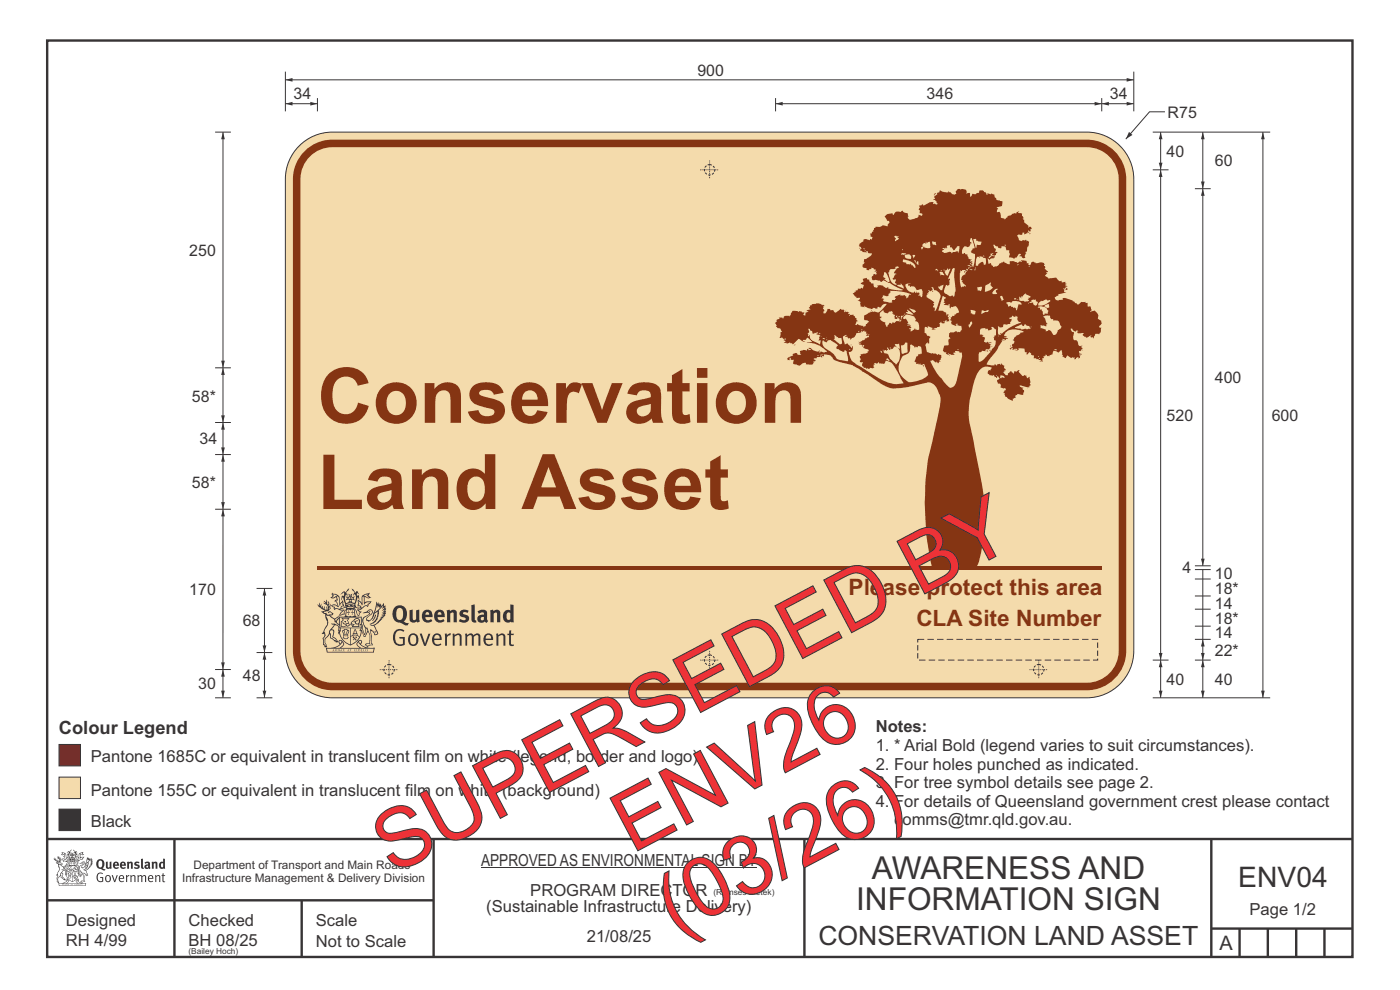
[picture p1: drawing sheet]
<svg xmlns="http://www.w3.org/2000/svg" width="297mm" height="210mm" viewBox="0 0 297 210" stroke-linecap="round" stroke-linejoin="round" font-family="sans-serif">
<defs><g id="words">
<g font-size="17.6" fill="#ed3237">
<text x="83.3" y="185.7" transform="rotate(-28 83.3 185.7)">SUPERSEDED BY</text>
<text x="134.1" y="181.1" transform="rotate(-28 134.1 181.1)">ENV26</text>
<text x="143.3" y="198.6" transform="rotate(-28 143.3 198.6)">(03/26)</text>
</g>
<g font-size="16.2" fill="#853513">
<text x="67.3" y="89.7">Conservation</text>
<text x="67.3" y="108">Land Asset</text>
</g>
<g font-size="6.7" fill="#373435">
<text x="185" y="186.5">AWARENESS AND</text>
<text x="181.6" y="193.1">INFORMATION SIGN</text>
</g>
<text font-size="6" fill="#373435" x="262.7" y="188.2">ENV04</text>
<text font-size="5.6" fill="#373435" x="173.6" y="200.4">CONSERVATION LAND ASSET</text>
<g font-size="4.8" fill="#853513">
<text x="180" y="126.3">Please protect this area</text>
<text x="194.4" y="132.8">CLA Site Number</text>
</g>
<text font-size="4.2" fill="#373435" x="258.7" y="201.6">A</text>
<text font-size="3.9" fill="#373435" x="12.5" y="155.6">Colour Legend</text>
<g font-size="3.5" fill="#373435">
<text x="185.8" y="155.4">Notes:</text>
<text x="19.3" y="161.6">Pantone 1685C or equivalent in translucent film on white (legend, border and logo)</text>
<text x="185.8" y="159.3">1. * Arial Bold (legend varies to suit circumstances).</text>
<text x="185.8" y="163.3">2. Four holes punched as indicated.</text>
<text x="185.8" y="167.2">3. For tree symbol details see page 2.</text>
<text x="19.3" y="168.9">Pantone 155C or equivalent in translucent film on white (background)</text>
<text x="185.8" y="171.1">4. For details of Queensland government crest please contact</text>
<text x="19.3" y="175.5">Black</text>
<text x="189.7" y="175.1">comms@tmr.qld.gov.au.</text>
<text x="102.1" y="183.6">APPROVED AS ENVIRONMENTAL SIGN BY</text>
<text x="112.5" y="190">PROGRAM DIRECTOR</text>
<text x="14" y="196.4">Designed</text>
<text x="40" y="196.4">Checked</text>
<text x="67" y="196.4">Scale</text>
<text x="103.2" y="193.5">(Sustainable Infrastructure Delivery)</text>
<text x="265.1" y="194.1">Page 1/2</text>
<text x="14" y="200.8">RH 4/99</text>
<text x="40" y="200.8">BH 08/25</text>
<text x="67" y="200.8">Not to Scale</text>
<text x="124.5" y="199.9">21/08/25</text>
</g>
<g font-size="3.4" fill="#373435">
<text x="148" y="16">900</text>
<text x="62.3" y="21.1">34</text>
<text x="196.6" y="21.1">346</text>
<text x="235.5" y="21.1">34</text>
<text x="247.7" y="25">R75</text>
<text x="247.5" y="33.2">40</text>
<text x="257.7" y="35.3">60</text>
<text x="40.2" y="54.2">250</text>
<text x="257.7" y="81.2">400</text>
<text x="40.7" y="85.2">58*</text>
<text x="247.5" y="89.2">520</text>
<text x="269.8" y="89.3">600</text>
<text x="42.3" y="94.2">34</text>
<text x="40.7" y="103.6">58*</text>
<text x="250.9" y="121.6">4</text>
<text x="257.7" y="122.8">10</text>
<text x="40.2" y="126.2">170</text>
<text x="257.7" y="126.1">18*</text>
<text x="257.7" y="129.2">14</text>
<text x="51.5" y="132.8">68</text>
<text x="257.7" y="132.5">18*</text>
<text x="257.7" y="135.4">14</text>
<text x="257.7" y="139.1">22*</text>
<text x="42" y="146.2">30</text>
<text x="51.5" y="144.4">48</text>
<text x="247.5" y="145.2">40</text>
<text x="257.7" y="145.2">40</text>
</g>
<g font-size="2.5" fill="#373435">
<text x="41.1" y="184.3">Department of Transport and Main Roads</text>
<text x="38.6" y="187.1">Infrastructure Management &amp; Delivery Division</text>
</g>
<g font-size="1.8" fill="#373435">
<text x="151.4" y="189.8">(Ramses Zietek)</text>
<text x="40" y="202.4">(Bailey Hoch)</text>
</g>
</g></defs>
<g fill="none" stroke="#373435" stroke-width=".51">
<path d="M10 8.6h276.9v194.4h-276.9zM10 178h277M37 178v25M92 178v25M170.7 178v24.9M257 178v25M10 191h82M64 191v12M257 197h30M263 197v6M269 197v6M275 197v6"/>
<path d="M281 197v6"/>
</g>
<g fill="#373435">
<path d="M21.1 182.6a.94 .94 0 0 0 .2 1.4 .84 .84 0 0 0 0-1.4zM20.7 182.5a.92 .92 0 0 1 1.2-.1 .92 .92 0 0 1 .2 1.2l-.3 .6 .6 .2-.1 .2-.6-.1a1.41 1.41 0 0 1-1.3-1.2z" fill-rule="evenodd"/>
<path d="M22.5 182.8h.4v1.1l.1 .1 .3-.1v-1.1h.3l.1 1.4a1.27 1.27 0 0 1-1.2-.1z" fill-rule="evenodd"/>
<path d="M24.5 183.1l-.1 .3h.4l-.1-.3zM24.1 183a.66 .66 0 0 1 .9-.1 .66 .66 0 0 1 .2 .8h-.8v.2a.42 .42 0 0 0 .7 0l.1 .2a.79 .79 0 0 1-1.1 0 .79 .79 0 0 1 0-1.1z" fill-rule="evenodd"/>
<path d="M26 183.1l-.1 .3h.4l-.1-.3zM25.6 183a.66 .66 0 0 1 .8-.1 .66 .66 0 0 1 .3 .8h-.9l.1 .2a.42 .42 0 0 0 .6 0l.2 .2a.79 .79 0 0 1-1.1 0 .79 .79 0 0 1 0-1.1z" fill-rule="evenodd"/>
<path d="M26.9 182.9l.4-.1v.1a.46 .46 0 0 1 .5-.1 .46 .46 0 0 1 .4 .4v1.1h-.4v-1l-.2-.2-.2 .1v1.1h-.4z" fill-rule="evenodd"/>
<path d="M28.6 183l.5-.2 .5 .1-.1 .3-.5-.1-.1 .2a.56 .56 0 0 1 .7 .6 .56 .56 0 0 1-.8 .4l-.4-.1 .2-.3 .4 .1 .2-.1-.6-.4z" fill-rule="evenodd"/>
<path d="M29.9 182.2l.4-.1v1.8l.2 .4h-.3l-.2-.2z" fill-rule="evenodd"/>
<path d="M31.1 183.7v.3h.3v-.4zM30.7 183a.67 .67 0 0 1 .6-.2 .67 .67 0 0 1 .5 .5l.1 .8-.2 .3-.2-.2a.5 .5 0 0 1-.7 0 .5 .5 0 0 1 0-.7l.6-.1v-.3l-.6 .2z" fill-rule="evenodd"/>
<path d="M32.2 182.9l.3-.1 .1 .1a.46 .46 0 0 1 .5-.1 .46 .46 0 0 1 .3 .4v1.1h-.4v-1l-.1-.2-.3 .1v1.1h-.4z" fill-rule="evenodd"/>
<path d="M34.3 183.1l-.1 .7 .2 .2 .2-.1v-.7zM34.6 182.1l.4 .1v2.1l-.3-.1a.71 .71 0 0 1-1-.6 .71 .71 0 0 1 .9-.7z" fill-rule="evenodd"/>
<path d="M20.8 185.3l.7-.2 .4 .2-.2 .1a.69 .69 0 0 0-.8 .1 .69 .69 0 0 0-.2 .9l.3 .4 .5 .1h.2v-.6h-.4l-.1-.2h.7v.9a.96 .96 0 0 1-1.2-.1 .96 .96 0 0 1-.2-1.1z" fill-rule="evenodd"/>
<path d="M22.6 186a.57 .57 0 0 0-.1 .6 .57 .57 0 0 0 .6 .3 .7 .7 0 0 0-.2-1.1zM22.5 185.8a.69 .69 0 0 1 1.1 .6 .69 .69 0 0 1-1.1 .5 1.04 1.04 0 0 1 0-1.1z" fill-rule="evenodd"/>
<path d="M23.7 185.7l.2-.1 .4 1.3 .4-1.2h.3l-.6 1.4h-.2z" fill-rule="evenodd"/>
<path d="M25.6 185.8l-.2 .4h.7l-.2-.4zM25.4 185.8a.59 .59 0 0 1 .7-.1 .59 .59 0 0 1 .2 .7l-.9 .1a.45 .45 0 0 0 .3 .4 .45 .45 0 0 0 .5-.1l.1 .2a.74 .74 0 0 1-1-.1 .74 .74 0 0 1 .1-1.1z" fill-rule="evenodd"/>
<path d="M26.7 185.7l.2-.1 .1 .3 .5-.3-.1 .3-.4 .2v1h-.2z" fill-rule="evenodd"/>
<path d="M27.6 185.7l.2-.1 .1 .2a.45 .45 0 0 1 .5-.2 .45 .45 0 0 1 .3 .4v1.1h-.2v-1.1l-.2-.2-.4 .2v1.1h-.2z" fill-rule="evenodd"/>
<path d="M29.1 185.7l.3-.1v.2l.4-.2 .4 .3 .3-.3a.37 .37 0 0 1 .5 .4v1.1h-.2v-1.1l-.2-.2-.4 .2v1.1h-.2v-1.1l-.2-.2-.4 .2v1.1h-.2z" fill-rule="evenodd"/>
<path d="M31.8 185.8l-.2 .4h.7l-.2-.4zM31.5 185.8a.59 .59 0 0 1 .8-.1 .59 .59 0 0 1 .2 .7l-.9 .1a.45 .45 0 0 0 .3 .4 .45 .45 0 0 0 .5-.1l.1 .2a.74 .74 0 0 1-1-.1 .74 .74 0 0 1 0-1.1z" fill-rule="evenodd"/>
<path d="M32.9 185.7l.2-.1 .1 .2a.45 .45 0 0 1 .4-.2 .45 .45 0 0 1 .4 .4v1.1h-.2v-1.1l-.2-.2-.4 .2v1.1h-.3z" fill-rule="evenodd"/>
<path d="M34.5 185.3l.2-.1v.5h.4l-.1 .1h-.3v1v.1h.3l-.1 .2-.4-.1v-1.2h-.2v-.1h.2z" fill-rule="evenodd"/>
<path d="M13.2 180.9l.5 .2-.6 .2 .3-.3zM13.7 181.2l.3 .1 .1 1 .3-.5 .1 .5h-.2l-.1 .3-.7 .1v-.3l-.4-.1 .3-.1 .6 .2-.4-.7h.2zM13.2 180.7v.4l-.3 .2 .3 .1 .4-.2 .1 .4-.3 .2 .2 .1 .2 .4-.4-.2-.4 .1 .5 .6 .2-.1 .8 .1-.6 .6 .2 .1 .6-.2-.1-.3 .3-.2h-.2l-.1 .5-.5 .1 .5-.7h-.5l.6-.2-.4 .1 .3-.3-.1-.6-.1-.1-.3 .5v-.2a.8 .8 0 0 0-.9-1.1z" fill-rule="evenodd"/>
<path d="M17 181.1l.5-.2-.3 .2 .4 .2zM16.8 181.2h.1l.1 .9 .3-.2 .4-.1-.3 .3v.2h-.4l-.3 .3-.1-.3h-.3l.1-.2-.1-.4 .4 .6 .1-.1zM16.3 181.5l-.1 .9 .4 .1h-.6l.6 .1-.2 .1h-.3l.4 .4h-.2v.4l-.5-.9 .5 1 .4-.6-.4-.2 .9-.5 .2 .1 .4-.5 .1-.2-.8 .2-.1-.7 .4 .2 .5-.1-.4-.2 .2-.3a.88 .88 0 0 0-1 1.2z" fill-rule="evenodd"/>
<path d="M15.5 182.9l.3 .2h-.2v.3l-.1-.3h-.1h.2z" fill-rule="evenodd"/>
<path d="M15.1 182.9l.2 .2h-.2v.3v-.3h-.2h.2z" fill-rule="evenodd"/>
<path d="M14.9 182.8h.9l.1 .7-.3 .1-.8-.1zM14.8 182.4l-.2 1.3h1.4l-.2-1.3-.1 .2h-.8z" fill-rule="evenodd"/>
<path d="M14.9 184.5v.2l.3-.1-.1-.1zM14.4 183.8l.2 .2-.3 .2v.5l.2 .1 .3-.1-.4-.4 .3 .2 .4-.1-.2-.4 .2-.2zM14.3 183.7h.9a.5 .5 0 0 0 .1 .8l-.3 .3a.47 .47 0 0 1-.7 0 .47 .47 0 0 1 0-.7l.1-.1z" fill-rule="evenodd"/>
<path d="M15.6 184.2l.1-.1a.33 .33 0 0 1 .5-.2 .33 .33 0 0 1 .1 .5l-.3-.1 .2-.2-.4 .1h-.1l.2 .1 .1 .2h.3v.3h-.6l.1-.2h-.3zM15.5 184.2l-.1 .4h.2l-.1 .3h.9v-.3a.44 .44 0 0 0 0-.7 .44 .44 0 0 0-.7 .1z" fill-rule="evenodd"/>
<path d="M15.7 185.7l.4 .1zM15.9 185.2l.1 .4h-.2zM15.9 185.1l-.3 .7-.3 .2a.98 .98 0 0 1 1.1 .1z" fill-rule="evenodd"/>
<path d="M15.6 186l.3 .2v-.2h.2l-.2 .5v-.2l-.3 .1 .2-.2z" fill-rule="evenodd"/>
<path d="M15 185.3l.1 .1-.2 .3zM14.6 185.9h.4a.22 .22 0 0 1-.2 .3 .22 .22 0 0 1-.2-.3zM14.5 185.3l.2 .4zM14.6 185.8l.4 .1zM14.7 185.2l.2 .1-.1 .4zM14.4 185.2l.1 .5a.36 .36 0 0 0 0 .5 .36 .36 0 0 0 .5 0 .36 .36 0 0 0 .1-.5 .41 .41 0 0 0-.1-.5 .41 .41 0 0 0-.6 0z" fill-rule="evenodd"/>
<path d="M14.6 184.1l.2 .2z" fill-rule="evenodd"/>
<path d="M18.3 183.4l.1-.1v.4l-.5 .4z" fill-rule="evenodd"/>
<path d="M17.5 182.9l.2-.1 .3 .2-.7 .8-.1 .3 .3 .1a1.07 1.07 0 0 0 .7-.9l.4-.3v.2a1.36 1.36 0 0 1-1 1.3 1.32 1.32 0 0 0 1.2-1.6l.5-.7-.2 .5 .4-.2-.4 .4 .4-.2-.4 .5 .4-.1-.5 .2h.4l-.4 .2h.4l-.4 .1 .1 .1h-.2l.1 .2-.3 .1a.82 .82 0 0 1-.9 .6l.3 .1 .5 1h-.3l-.2-.4-.4-.2 .1 1.8 .2 .1-.6 .2-.2-.2 .5-.1v-.2a2.24 2.24 0 0 0-.7-2.1l-.1-.2a.7 .7 0 0 1 .7-1l.1-.2zM16.6 184.6l.4 1.2 .2-.8 .2 .3-.3 .7-.4-.8h-.1l.1-.2zM18.5 182.2l.1 .3 .2-.2v.3l.2-.3v.2l-.8 .6zM16.8 183.2l.7-.1 .1 .2a.87 .87 0 0 0-.8 .6 .87 .87 0 0 0 .2 .9l.2 .4-.1 .5-.3-1.1-.2-.1-.1 .1 .1 .3-.2 .3 .3 .1 .2 .7h.3l.3-.6a1.61 1.61 0 0 1 .1 1.4h-.3l-.2 .3h.2l.1 .2 .2-.2h.5l-.2-.3-.1-1.5 .2 .1a.4 .4 0 0 0 .2 .4 .4 .4 0 0 0 .5-.1l-.5-1 .8-.6 .1-.3h.3l-.1-.1 .3-.3h-.2l.2-.3-.1 .1 .1-.3-.1 .1 .1-.4h-.1l.1-.3v-.1l-.2 .2-.1-.4-.2 .4-.1-.4-.1 .2-.2-.3v.3l-.2-.4-.4 1.6a.58 .58 0 0 1-.8 .6l.7-.8v-.4h-.4z" fill-rule="evenodd"/>
<path d="M18.2 185.4l.3 .1z" fill-rule="evenodd"/>
<path d="M12.5 187.5h5.7l-.1 .3h-5.5zM13.5 187.4l.5-.3 .4-.4v.1l.1 .1-.3 .4zM14 186.6h.3l-.2 .2zM16.3 186.7l.3 .4 .6 .3h-.6l-.3-.2-.1-.3zM16.4 186.6h.2l-.1 .2zM12.4 187.4l.1 .5h5.7l.1-.5-.8-.1-.6-.2-.3-.2 .1-.4a.47 .47 0 0 0-.6 .3 .47 .47 0 0 0 .4 .6h-2.3a.47 .47 0 0 0 .4-.6 .47 .47 0 0 0-.6-.3l.1 .4-.3 .2-.6 .2z" fill-rule="evenodd"/>
<path d="M13.3 187.6v.1zM13.3 187.5l-.1 .3h.2z" fill-rule="evenodd"/>
<path d="M13.5 187.5l.1 .3 .1-.3v.3z" fill-rule="evenodd"/>
<path d="M13.9 187.5l.1 .3zM13.8 187.5v.3l.2-.1v-.1z" fill-rule="evenodd"/>
<path d="M14.2 187.6l.1 .1zM14.2 187.5l-.1 .3h.3z" fill-rule="evenodd"/>
<path d="M14.4 187.5h.2l.1 .3h-.3z" fill-rule="evenodd"/>
<path d="M15.1 187.6v.1zM15.1 187.5l-.1 .3h.2z" fill-rule="evenodd"/>
<path d="M15.2 187.5h.3l-.1 .3z" fill-rule="evenodd"/>
<path d="M15.8 187.5h.2l-.1 .3z" fill-rule="evenodd"/>
<path d="M16.1 187.5l.1 .3z" fill-rule="evenodd"/>
<path d="M16.3 187.5l.1 .3zM16.3 187.5v.3l.2-.1v-.1z" fill-rule="evenodd"/>
<path d="M16.6 187.5h.2v.3h-.2z" fill-rule="evenodd"/>
<path d="M16.9 187.5l.1 .3h-.1z" fill-rule="evenodd"/>
<path d="M17.1 187.5l.1 .3z" fill-rule="evenodd"/>
<path d="M17.3 187.5l.1 .3z" fill-rule="evenodd"/>
<path d="M14.9 182.1a.71 .71 0 0 1 .9 .1zM15.6 182.2l.2 .2zM15 182.2l.3 .1zM14.8 182.3l.1 .1zM15.2 181.9h.3zM15.2 181.3h.1v.2zM15.2 181h.2v.2zM15.3 181.6l.1 .2h-.2zM15.4 181.3l.1 .2zM15 181.3l.1 .2h-.1zM15.6 181.3h.1v.2zM14.4 180.6l-.3 .3 .5-.2v.5l-.3-.1-.1 .6 .2-.5 .3 .9v.4h1.2v-.4l.4-.9 .2 .4-.2-.6-.2 .1v-.4l.3 .2-.2-.4-.2 .3-.5-.6v.1a.41 .41 0 0 1 .3 .4 .41 .41 0 0 1-.2 .4l.2-.2a1 1 0 0 1 0 1.1l-.2-.1-.1-.3h.4l-.2-.2 .2-.3-.3 .2v-.5l-.3 .2-.2-.2 .1 .4-.4-.1 .1 .3-.1 .2h.4l-.1 .3-.3 .1a.93 .93 0 0 1 .1-1.1l.1 .3v-.4h-.2l.4-.6-.5 .5-.1-.1z" fill-rule="evenodd"/>
<path d="M12.4 183.4l.4 .1 .6 .5v.3a.83 .83 0 0 1 .6 1.1v-.2a.8 .8 0 0 0-1-.8l.4 .2-.6 .7-.1 .5a.95 .95 0 0 0-.3 1.3l-.1-.1a.77 .77 0 0 1 .1-1.1l-.1-.5-.1 .1 .2-.5a1.31 1.31 0 0 0 0-1.6zM13 185.3h.3l-.1 .8 .5 .4-.2-.1a.68 .68 0 0 1-.6-.8zM12.1 183a.68 .68 0 0 1 1 .3l-.5 .1-.1-.3zM11.4 182.1a1.19 1.19 0 0 0 1 .8h-.5l.4 .4 .1 .6a.9 .9 0 0 1-.2 1.2l-.3 .6 .3-.1v.2a1.04 1.04 0 0 0-.1 1.2l.2 .3h.3l-.1-.2a.8 .8 0 0 1 .2-1.1l.1-.3a.89 .89 0 0 0 1.1 .9l-.6-.6 .1-.8-.3-.1 .4-.5 .4 .3 .1 .8a1.01 1.01 0 0 0-.3-1.4l.3-.5-.4 .3a.41 .41 0 0 1 .4-.5h-.1l-.5 .2-.5-.3 .3-.1a.5 .5 0 0 0-.5-.5l.3-.3-.3 .1 .3-.4-.1-.2-.1 .3-.1-.6-.1 .4-.1-.6-.1 .3-.3-.2 .3 .3-.3-.1a.62 .62 0 0 1 .5 .9l-.1-.4v.4l-.3-.1v-.4l-.1 .3-.1-.3-.2 .2v-.5l-.1 .3-.1-.4v.4z" fill-rule="evenodd"/>
<path d="M12.6 183.1l.1-.1 .2 .2z" fill-rule="evenodd"/>
<path d="M14 183.6h2.7v1l-.1-.9h-2.5v1.2h2.5v-.3v.6v-.2h-1.2v2a2.13 2.13 0 0 0 1.3-1.8 1.69 1.69 0 0 1-1.6 1.8l-.6-.4-.4-.6-.1-1.2v.6l.4 .8 .9 .8v-2h-1.2z" fill-rule="evenodd"/>
<circle cx="17.7" cy="182.9" r=".08"/>
</g>
<path d="M102.1 184h58.5" fill="none" stroke="#373435" stroke-width=".21"/>
<path d="M63.1 31.4a9.9 9.9 0 0 1 7.4-3.4h160.1a10 10 0 0 1 9.9 10v100.1a10 10 0 0 1-9.9 9.9h-160.1a10 10 0 0 1-10-9.9v-100.1a9.9 9.9 0 0 1 2.6-6.6z" fill-rule="evenodd" fill="#f4dbac" stroke="#373435" stroke-width=".21"/>
<path d="M64.6 32.1a8.3 8.3 0 0 1 5.9-2.5h160.1a8.4 8.4 0 0 1 8.3 8.4v100.1a8.4 8.4 0 0 1-8.3 8.3h-160.1a8.4 8.4 0 0 1-8.4-8.3v-100.1a8.3 8.3 0 0 1 2.5-5.9z" fill-rule="evenodd" fill="#853513"/>
<path d="M66.1 32.9a6.7 6.7 0 0 1 4.4-1.7h160.1a6.8 6.8 0 0 1 6.7 6.8v100.1a6.8 6.8 0 0 1-6.7 6.7h-160.1a6.8 6.8 0 0 1-6.8-6.7v-100.1a6.7 6.7 0 0 1 2.4-5.1z" fill-rule="evenodd" fill="#f4dbac"/>
<path d="M67.3 120h166.4v.8h-166.4z" fill-rule="evenodd" fill="#853513"/>
<path d="M80.6 142.1h3.9M82.5 140.1v3.9" fill="none" stroke="#373435" stroke-width=".21" stroke-dasharray=".2 .1 0 .1" stroke-linecap="butt"/>
<circle cx="82.5" cy="142.1" r="1.1" fill="none" stroke="#373435" stroke-width=".21" stroke-dasharray=".5 .3" stroke-linecap="butt"/>
<g fill="#373435">
<path d="M84.4 129.1a2.05 2.05 0 0 0 .1 2.4h.2a.69 .69 0 0 0 .8-.8v-.5a.84 .84 0 0 0-.1-1 .84 .84 0 0 0-1-.1zM83.8 128.8a1.55 1.55 0 0 1 1.8-.2 1.55 1.55 0 0 1 .7 1.6l-.1 .8-.6 .8 .6 .4 .5-.1-.2 .5a2.45 2.45 0 0 1-1.7-.5 1.86 1.86 0 0 1-1.2-3z" fill-rule="evenodd"/>
<path d="M86.9 129.4l.7-.1v2l.3 .3 .4-.3v-1.8l.6-.2v2l.2 .5-.5 .3-.2-.3a.88 .88 0 0 1-1 .2 .88 .88 0 0 1-.5-.9z" fill-rule="evenodd"/>
<path d="M90.4 129.9l-.1 .5h.8a.42 .42 0 0 0-.2-.5 .42 .42 0 0 0-.5 0zM89.8 129.7a1.17 1.17 0 0 1 1.5-.2 1.17 1.17 0 0 1 .5 1.4h-1.6a.66 .66 0 0 0 .5 .7 .66 .66 0 0 0 .8-.3l.2 .4a1.38 1.38 0 0 1-1.8 0 1.38 1.38 0 0 1-.2-1.8z" fill-rule="evenodd"/>
<path d="M93 129.9l-.1 .5h.7a.42 .42 0 0 0-.1-.5 .42 .42 0 0 0-.5 0zM92.4 129.7a1.17 1.17 0 0 1 1.5-.2 1.17 1.17 0 0 1 .5 1.4h-1.6a.66 .66 0 0 0 .5 .7 .66 .66 0 0 0 .8-.3l.2 .4a1.38 1.38 0 0 1-1.8 0 1.38 1.38 0 0 1-.2-1.8z" fill-rule="evenodd"/>
<path d="M94.8 129.5l.6-.2 .1 .3a.81 .81 0 0 1 .8-.2 .81 .81 0 0 1 .6 .7v1.9h-.7v-1.9l-.2-.2-.5 .3v1.8h-.7z" fill-rule="evenodd"/>
<path d="M97.8 129.5a1.56 1.56 0 0 1 1.6 .1l-.2 .4-.8-.1-.2 .2 .2 .2a.98 .98 0 0 1 1.1 1.2 1.51 1.51 0 0 1-2.1 .3l.2-.5 .3 .1a.59 .59 0 0 0 .9-.1l-.2-.3a.94 .94 0 0 1-1.1-1.2z" fill-rule="evenodd"/>
<path d="M100 128.4l.7-.2v3.2l.3 .2 .1 .4a.74 .74 0 0 1-.8-.1 .74 .74 0 0 1-.3-.8z" fill-rule="evenodd"/>
<path d="M102.1 131v.6l.6-.2v-.5zM101.3 129.7a1.45 1.45 0 0 1 2 .1v1.6l.3 .3-.4 .4-.4-.3a.87 .87 0 0 1-1.4-.1 .87 .87 0 0 1 .7-1.3h.6l-.1-.5h-.5l-.5 .3z" fill-rule="evenodd"/>
<path d="M104 129.5l.6-.2 .1 .3a.81 .81 0 0 1 .9-.2 .81 .81 0 0 1 .5 .7v1.9h-.6l-.1-1.9-.2-.2-.5 .3v1.8h-.6z" fill-rule="evenodd"/>
<path d="M107.7 130l-.2 .4a.8 .8 0 0 0 .4 1.1l.4-.2v-1.2zM108.3 128.2l.6 .1 .1 3.7h-.6v-.1a1.08 1.08 0 0 1-1.2 0 1.08 1.08 0 0 1-.5-1.2 1.1 1.1 0 0 1 .4-1.1 1.1 1.1 0 0 1 1.2-.1z" fill-rule="evenodd"/>
<path d="M83.9 133.8a1.47 1.47 0 0 1 1.9 0l-.2 .2a1.11 1.11 0 0 0-1.4-.1 1.11 1.11 0 0 0-.4 1.3 1.13 1.13 0 0 0 .4 1.3 1.13 1.13 0 0 0 1.3 0v-1h-.7l-.1-.4h1.2v1.7a1.66 1.66 0 0 1-2-.1 1.66 1.66 0 0 1-.5-1.9z" fill-rule="evenodd"/>
<path d="M87.3 134.8a1.45 1.45 0 0 0 .2 1.9 .85 .85 0 0 0 .8-1.3l-.2-.6-.4-.1zM87 134.6a1.14 1.14 0 0 1 1.3-.1 1.14 1.14 0 0 1 .5 1.2 1.12 1.12 0 0 1-1.2 1.3 1.12 1.12 0 0 1-1-1.3v-.5z" fill-rule="evenodd"/>
<path d="M89.1 134.4h.4l.7 2.2 .7-2.2h.4l-.9 2.6h-.4z" fill-rule="evenodd"/>
<path d="M92.3 134.9l-.2 .6h1.2a.6 .6 0 0 0-.3-.7 .6 .6 0 0 0-.7 .1zM92 134.7a1.04 1.04 0 0 1 1.3-.2 1.04 1.04 0 0 1 .4 1.3h-1.6a.8 .8 0 0 0 .4 .8 .8 .8 0 0 0 1-.1l.2 .2a1.26 1.26 0 0 1-1.7 0 1.26 1.26 0 0 1-.3-1.6z" fill-rule="evenodd"/>
<path d="M94.3 134.5l.4-.1 .1 .4 .5-.4h.4l-.2 .4a.56 .56 0 0 0-.7 .6v1.6h-.4z" fill-rule="evenodd"/>
<path d="M96 134.5l.4-.1v.4a.79 .79 0 0 1 .9-.5 .79 .79 0 0 1 .6 .7v2h-.4v-2l-.3-.3-.7 .4v1.9h-.4z" fill-rule="evenodd"/>
<path d="M98.6 134.5l.4-.1 .1 .3 .2-.1a.69 .69 0 0 1 1.2 .2 .77 .77 0 0 1 .8-.4 .77 .77 0 0 1 .6 .6v2h-.4v-2.1a.57 .57 0 0 0-1 .2v1.9h-.4v-2l-.3-.3-.7 .4v1.9h-.4z" fill-rule="evenodd"/>
<path d="M103.2 134.9l-.2 .6h1.2a.6 .6 0 0 0-.3-.7 .6 .6 0 0 0-.7 .1zM102.9 134.7a1.04 1.04 0 0 1 1.3-.2 1.04 1.04 0 0 1 .4 1.3h-1.6a.8 .8 0 0 0 .4 .8 .8 .8 0 0 0 1-.1l.2 .2a1.26 1.26 0 0 1-1.7 0 1.26 1.26 0 0 1-.3-1.6z" fill-rule="evenodd"/>
<path d="M105.2 134.5l.4-.1 .1 .4a.79 .79 0 0 1 .9-.5 .79 .79 0 0 1 .6 .7v2h-.4v-2l-.4-.3-.7 .4v1.9h-.4z" fill-rule="evenodd"/>
<path d="M108 133.8l.5-.1-.1 .7h.7l-.2 .3h-.5v1.9l.6 .1v.3a.64 .64 0 0 1-1-.5v-1.8h-.3v-.3h.3z" fill-rule="evenodd"/>
<path d="M70.6 126.1l.9 .2-.8 .5h-.3l.5-.5zM71.4 126.5h.2l.3 .3 .2 1.8 .6-.9-.1 .5 .2 .3a.48 .48 0 0 0-.5 .6l-.9-.1-.4 .1 .1-.4-.6-.2a1.47 1.47 0 0 1 1.3 .3l-.3-1.1-.3-.2 .5-.1zM70.5 125.7l-.1 .3 .2 .4-.5 .3a.89 .89 0 0 0 1.2-.1l.1 .6-.3 .1-.1 .3a.94 .94 0 0 1 .7 .9l-.2-.1a.99 .99 0 0 0-1.2 0l.1 .2 .5 .3-.1 .2 .3 .3 .2-.2 1 .3h.5l-1 1 1.3-.2 .1-.7 .3-.3a.71 .71 0 0 0-.5 .9l-.3-.1-.6 .3 1-1.2-.9 .1 1.1-.5-.1-.1-.8 .4 .1-.3 .4-.1 .1-.2-.2-.4 .1-.4-.2-.4-.6 .8v-.6a1.36 1.36 0 0 0-1.5-1.6z" fill-rule="evenodd"/>
<path d="M77.2 126.4l.9-.4-.4 .3 .7 .4-.4 .1zM77 126.6l.2-.1v1.7a1.44 1.44 0 0 1 1.4-.5l-.7 .4 .1 .4-.5-.1-.8 .6-.2-.5-.4-.1a.45 .45 0 0 0 0-.7l-.1-.2 .5 .3 .3 .7 .1-.2zM75.9 127.2v1.5l.4-.1 .2 .2a.82 .82 0 0 1-1-.1l-.1 .1a.91 .91 0 0 0 1.1 .2v.2l-.2 .1-.6-.1 .3 .4 .4 .3-.3 .1v.5l-.6-1.2-.3-.3 .6 1.5 .3 .2 .2-.2a.49 .49 0 0 1 .4-.6l.1-.2-.7-.2 .8-.4a.79 .79 0 0 1 1-.5v.2l.2-.1a.55 .55 0 0 1 .5-.7l.2-.5-1.2 .1-.2 .2-.1-1.2 .8 .3 .7-.2-.7-.4 .4-.6a2.65 2.65 0 0 0-1.7 .8v1.5z" fill-rule="evenodd"/>
<path d="M74.7 129.5l.1 .1v.3h.3h-.3l-.1 .5v-.5h-.3l.3-.1z" fill-rule="evenodd"/>
<path d="M73.8 129.5l.2 .1v.2l.2 .1h-.2l-.1 .5v-.5h-.3h.3z" fill-rule="evenodd"/>
<path d="M73.6 129.4a.49 .49 0 0 1 .7 .2 .49 .49 0 0 1 .8-.2l.1 1.2h-.1a.49 .49 0 0 1-.8 0 .59 .59 0 0 1-.9 0zM73.5 128.8l-.4 2.1h2.5l-.4-2.1h-.2v.2h-1.4v-.2z" fill-rule="evenodd"/>
<path d="M73.5 132.4l.1 .3 .4-.1-.1-.3zM72.7 131.2l.3 .3-.3 .3a.67 .67 0 0 0 0 1.1l.7-.2-.1-.2-.5-.2-.2-.3 .2-.1 .4 .4 .7-.1-.3-.7 .3-.3-.6 .2zM72.4 131l1 .2 .7-.2-.3 .6 .4 1.1-.4 .2-.3-.1a.67 .67 0 0 1-.9 .2 .67 .67 0 0 1-.3-.8v-.4l.5-.3z" fill-rule="evenodd"/>
<path d="M74.7 131.9l.5-.3a.47 .47 0 0 1 .6-.3 .47 .47 0 0 1 .4 .6 .47 .47 0 0 1-.6 .3l-.1-.3 .5-.2-.3-.1-.8 .3 .4 .1a.47 .47 0 0 0 .7 .4v.4h-1.1l.3-.3-.1-.2-.5 .2 .2-.2-.2-.1zM74.5 131.9l-.2 .6 .3 .2 .3-.1-.2 .4h1.6l-.1-.7a.73 .73 0 0 0-.1-1.1 .73 .73 0 0 0-1.1 .3z" fill-rule="evenodd"/>
<path d="M75 134.5h.7v.2h-.7zM75.3 133.6l.2 .7h-.3zM75.3 133.4l-.3 .9h-.2v.4l-.5 .3 .1 .2a1.26 1.26 0 0 1 1.8 0h.1l-.4-.5v-.4h-.2z" fill-rule="evenodd"/>
<path d="M74.9 135l.2 .1 .2 .3 .2-.2-.1-.2a.33 .33 0 0 1 .3 .4l-.1-.1-.3 .2 .3 .2-.2 .2-.1-.3-.3 .2-.1-.1 .3-.2-.2-.1z" fill-rule="evenodd"/>
<path d="M73.7 133.8h.2v.2l-.2 .5h-.2zM73 134.9h.5a.25 .25 0 0 1 .2 .3 .25 .25 0 0 1-.2 .2 .39 .39 0 0 1-.4 0 .39 .39 0 0 1-.1-.5zM72.8 133.8h.1l.3 .7h-.2zM72.9 134.7h.8a.57 .57 0 0 1-.8 0zM73.1 133.6h.5l-.2 .9h-.1zM72.7 133.7l-.1 .4 .3 .5-.1 .7a.79 .79 0 0 0 1.2 0l-.2-.7 .3-.5a.64 .64 0 0 0-.5-.6 .64 .64 0 0 0-.7 .1z" fill-rule="evenodd"/>
<path d="M73 131.7l.4 .1v.2h-.2z" fill-rule="evenodd"/>
<path d="M79.6 130.5l.2-.2-.1 .5a1.05 1.05 0 0 1-.8 .9l.4-.6z" fill-rule="evenodd"/>
<path d="M78.1 129.6l.3-.2 .5 .2a.83 .83 0 0 1-.7 1l-.5 .6v.4l.5 .3 .2-.1a1.87 1.87 0 0 0 1-1.6l.7-.5v.3a2.47 2.47 0 0 1-1.7 2.4 1.58 1.58 0 0 0 1.7-1.2v-.2a1.71 1.71 0 0 0 .2-1.5l1-1.1-.3 .8 .6-.4-.6 .8 .7-.3-.7 .7 .6-.1-.8 .4 .7-.1-.7 .4h.6l-.7 .2 .3 .2h-.4l.2 .3h-.3l.1 .2h-.3l.1 .1a2.31 2.31 0 0 1-1.8 1l.1 .2h.3a.84 .84 0 0 1 .7 1l.4 .6-.5 .2a1.24 1.24 0 0 0-1-1.1l.2 1.5-.1 1.6 .3 .2a.91 .91 0 0 0-1 .3v-.2l-.4-.2 .2-.1 .7 .1v-.3a3.7 3.7 0 0 0-.5-2.9v-.4h-.2a1.6 1.6 0 0 1-.4-2.1l1.1-.9-.4-.4zM76.6 132.5a.65 .65 0 0 1 .2 .9l.5 1.3 .4-1.4 .1 .1a.61 .61 0 0 1-.1 .9l-.2 .6h-.3l-.4-1.3-.3 .1a1.06 1.06 0 0 0 .1-1.2zM80 128.3l.1 .6 .3-.4v.5l.3-.4v.3l-1.2 1.1zM76.9 130.1l1.3-.1v.3l-.4 .2a1.19 1.19 0 0 0-.7 1.9l.1 .4a1.57 1.57 0 0 1 .1 1.7l-.3-1.1-.1-.9-.3-.2-.3 .2a.66 .66 0 0 1 0 1.1l.1 .2h.3l.6 1.3 .3-.1 .5-1a2.42 2.42 0 0 1 .3 2l-.1 .5h-.4l-.5 .2v.3l.4-.1 .2 .4a.9 .9 0 0 1 1.1-.4v-.3l-.3-.1 .1-1.5-.2-1.2a1.16 1.16 0 0 1 .7 1l.9-.3-.9-1.8 1.2-.8v-.2h.3l-.1-.2 .3-.1-.1-.2 .4-.1-.2-.2 .5-.3 .1-.2-.3 .1 .4-.5h-.2l.2-.4-.3 .1 .3-.5v-.2l-.3 .1 .2-.5-.1-.2-.3 .2v-.7l-.5 .7-.2-.6-.1 .4-.3-.6-.1 .5-.4-.7-.2 1.5-.5 1.3a1.55 1.55 0 0 1-.8 1.2l-.5-.1v-.3l.8-.6a.64 .64 0 0 0 .4-1 .64 .64 0 0 0-1-.1z" fill-rule="evenodd"/>
<path d="M79.4 133.9h.3l.1 .2-.3 .1z" fill-rule="evenodd"/>
<path d="M69.4 137.6h9.9l-.1 .7h-9.7zM71 137.4l.4-.1a2.11 2.11 0 0 0 1.2-1.1l.2 .5-.3 .4-.5 .3zM72 136l.3-.1 .1 .1-.2 .5zM76 136.2a2.26 2.26 0 0 0 1.6 1.2h-1l-.5-.3-.3-.4zM76.2 136l.2-.1 .2 .1-.2 .5zM69.2 137.4l.1 1h10l.2-1a3.8 3.8 0 0 1-2.9-.7l.2-.4v-.4l-.2-.1a.85 .85 0 0 0-1 .7 .85 .85 0 0 0 .7 .9h-4a.81 .81 0 0 0 .7-.6 .81 .81 0 0 0-.4-.8l-.2-.2-.5 .1-.1 .4 .3 .4a3.6 3.6 0 0 1-2.9 .7z" fill-rule="evenodd"/>
<path d="M70.7 137.8l.1 .2h-.1zM70.7 137.7l-.2 .4h.5z" fill-rule="evenodd"/>
<path d="M71 137.7h.2l.1 .4v-.4h.2a.25 .25 0 0 1-.1 .4 .25 .25 0 0 1-.3 0 .25 .25 0 0 1 0-.4z" fill-rule="evenodd"/>
<path d="M71.8 137.8v-.1a.19 .19 0 0 1 .2 .2 .19 .19 0 0 1-.2 .2zM71.6 137.7v.4a.28 .28 0 0 0 .4 0 .28 .28 0 0 0 0-.4 .28 .28 0 0 0-.4 0z" fill-rule="evenodd"/>
<path d="M72.4 137.8l.1 .2h-.2zM72.4 137.7l-.2 .4h.4z" fill-rule="evenodd"/>
<path d="M72.7 137.7l.2 .2 .2-.2-.2 .2 .2 .2-.2-.1-.2 .1 .2-.2z" fill-rule="evenodd"/>
<path d="M73.9 137.8l.1 .2h-.2zM73.9 137.7l-.2 .4h.4z" fill-rule="evenodd"/>
<path d="M74.2 137.7h.3h-.1l.1 .4h-.2v-.4z" fill-rule="evenodd"/>
<path d="M75.2 137.7h.3h-.2v.2h.2h-.2l.1 .2h-.2z" fill-rule="evenodd"/>
<path d="M75.6 137.7h.2v.4h-.2z" fill-rule="evenodd"/>
<path d="M76.1 137.8v-.1a.19 .19 0 0 1 .3 .2 .19 .19 0 0 1-.3 .2zM76 137.7v.4a.28 .28 0 0 0 .4 0 .28 .28 0 0 0-.1-.4 .28 .28 0 0 0-.3 0z" fill-rule="evenodd"/>
<path d="M76.6 137.7h.2l-.1 .1 .1 .1-.1 .2h.1h-.2z" fill-rule="evenodd"/>
<path d="M77 137.7h.2l-.1 .4h.2h-.3z" fill-rule="evenodd"/>
<path d="M77.5 137.7h.1v.4h-.1z" fill-rule="evenodd"/>
<path d="M77.9 137.7h.1l-.1 .1 .1 .2-.1 .2-.1-.1h.2z" fill-rule="evenodd"/>
<path d="M73.5 128.2a1.26 1.26 0 0 1 1.7 .2l-.9-.2-.9 .2zM74.7 128.4l.4 .1 .1 .2-.4-.1zM73.8 128.4l.4-.1 .1 .2-.3 .1zM73.3 128.6l.2 .1-.2 .1zM74.1 127.8l.2-.2 .2 .2zM74.1 126.7h.1l.1 .3h-.2zM74.1 126.2l.2 .2 .2-.2-.1 .3h-.2zM74.2 127.3h.2l.1 .3-.2-.2-.2 .2zM74.4 126.7h.2v.3h-.2zM73.7 126.7l.2 .1 .1 .2-.3 .1 .1-.2zM74.8 126.8l.2-.1-.2 .2 .2 .2-.3-.1zM72.2 126.1l.8-.4v.8l-.2-.1-.3 .1-.2 .9 .4-.8 .6 1.6-.2 .4 .2 .3a2.77 2.77 0 0 1 2.1 0l.1-.3-.1-.5 .6-1.5 .3 .6-.2-.9-.4 .2 .1-.8 .5 .4-.5-.7-.3 .1v.3l-.5-.8-.4-.2 .1 .4a.67 .67 0 0 1 .2 1.2l.3-.4a1.62 1.62 0 0 1 0 2l-.5-.2-.1-.5 .1-.1 .6 .2-.3-.5 .3-.4-.5 .2-.2-.2 .2-.6-.5 .3-.4-.3 .2 .6-.2 .2-.6-.2 .3 .4-.3 .5 .6-.2 .2 .1-.2 .5-.5 .2a1.72 1.72 0 0 1 .1-1.9l.2 .4v-.6h-.3l.7-1.1-.4 .3-.4 .6-.3-.3z" fill-rule="evenodd"/>
<path d="M69.2 130.5l.2 .1a.52 .52 0 0 1 .8 .3l.2 .2a.68 .68 0 0 1 .6 .9l1 .7a1.4 1.4 0 0 1 0 1.3v-.4a1.32 1.32 0 0 0-1.7-1.3l.1 .2h.5a5.6 5.6 0 0 0-1.4 2.4 1.52 1.52 0 0 0-.4 2.1 1.07 1.07 0 0 1-.4-1.3l-.1-.3a1.33 1.33 0 0 0 .3-1.4l-.2 .2 .5-1.1a1.91 1.91 0 0 0 0-2.4zM70.2 133.7h.4a1.05 1.05 0 0 1-.1 1.3v.2l.6 .3 .3 .4-.4-.2a1.04 1.04 0 0 1-.8-1.2l-.2-.3zM68.7 129.8a1.19 1.19 0 0 1 1.8 .5l-.9 .1-.2-.1-.1-.3h-.4zM67.7 127.8l.1 .8-.4-.4a2.09 2.09 0 0 0 1.7 1.4h-.9l.4 .6h.4a1.97 1.97 0 0 0 .4 1.6v.2a1.09 1.09 0 0 1-.5 1.2l-.4 .9-.3 .3h.6l.1 .4-.4 .5v1.6l.2-.1 .2 .5h.2l.3-.1-.1-.4a1.32 1.32 0 0 1 .5-2l.1-.3 .2 .9 .3 .1 .6 .6 .1-.1 .2 .3 .4-.1a1.58 1.58 0 0 0-1-1.1l.1-.3a.91 .91 0 0 0-.2-1.3h-.2l.4-.5a.57 .57 0 0 1 .7-.3 .57 .57 0 0 1 .3 .8l-.1 .6 .2 .5 .1-.3a1.91 1.91 0 0 0 .1-1.8 .61 .61 0 0 1-.7-.6 .61 .61 0 0 1 .6-.7v-.1a.8 .8 0 0 0-.7 .7l-.2-.4 .9-.5a.6 .6 0 0 0-.8 .2l-.2 .1-1-.6 .6-.1 .1-.4-1-.6 .5-.6-.4 .3 .3-.8-.1-.3-.2 .6v-1l-.2-.1v.7l-.3-1.1-.1 .6-.5-.4 .4 .6-.5-.1 .2 .2a.86 .86 0 0 1 .7 1.3l-.2-.7v.7l-.4-.2-.1-.6-.1 .5-.2-.1-.1-.5-.1 .4-.2-.2 .1-.6-.2 .4z" fill-rule="evenodd"/>
<path d="M69.5 130l.2-.2 .3 .2z" fill-rule="evenodd"/>
<path d="M71.9 130.8h4.8v1.8l-.1-.1v-1.5h-4.5v2.1h4.5v-.6l.1 .2-.1 .9v-.3h-2.2v3.4a3.5 3.5 0 0 0 2.3-3v-.1a3.4 3.4 0 0 1-2.4 3.3 3.6 3.6 0 0 1-2.4-4l.1 1.1 .1-.1a3.2 3.2 0 0 0 2.2 2.8v-3.4h-2.2l-.2-.7z" fill-rule="evenodd"/>
<circle cx="78.4" cy="129.6" r=".14"/>
</g>
<path d="M60.5 15.2v8.4M240.5 15.2v8.4M60.5 22h6.8M67.3 20.8v2.8M233.7 20.8v2.8" fill="none" stroke="#373435" stroke-width=".21"/>
<g fill="#373435">
<path d="M60.5 22l1.6-.4v.8z"/>
<path d="M65.8 21.6l1.5 .4-1.5 .4z"/>
</g>
<path d="M233.7 22h6.8" fill="none" stroke="#373435" stroke-width=".21"/>
<g fill="#373435">
<path d="M239 21.6l1.5 .4-1.5 .4z"/>
<path d="M233.7 22l1.6-.4v.8z"/>
</g>
<path d="M247.2 23.7h-3.3l-5 5.8" fill="none" stroke="#373435" stroke-width=".21"/>
<path d="M239.5 28l.8 .6-1.4 .9z" fill="#373435"/>
<path d="M47.3 108v34" fill="none" stroke="#373435" stroke-width=".21"/>
<g fill="#373435">
<path d="M47.3 108l.4 1.5h-.8z"/>
<path d="M46.9 140.5h.8l-.4 1.5z"/>
</g>
<path d="M255.2 40v80M255.2 120.8v2" fill="none" stroke="#373435" stroke-width=".21"/>
<g fill="#373435">
<path d="M255.2 40l.4 1.5h-.8z"/>
<path d="M254.8 118.5h.8l-.4 1.5z"/>
</g>
<path d="M267.9 28v120" fill="none" stroke="#373435" stroke-width=".21"/>
<g fill="#373435">
<path d="M267.9 28l.4 1.5h-.8z"/>
<path d="M267.5 146.5h.8l-.4 1.5z"/>
</g>
<path d="M255.2 28v12" fill="none" stroke="#373435" stroke-width=".21"/>
<g fill="#373435">
<path d="M255.2 28l.4 1.5h-.8z"/>
<path d="M254.8 38.5h.8l-.4 1.5z"/>
</g>
<path d="M60.5 16.9h180M45.6 28h3.4M244.6 28h24.9M253.5 40h3.4M253.5 120.8h3.4M253.5 120h3.4M244.6 148h24.9" fill="none" stroke="#373435" stroke-width=".21"/>
<g fill="#373435">
<path d="M60.5 16.9l1.6-.4v.8z"/>
<path d="M239 16.5l1.5 .4-1.5 .4z"/>
</g>
<path d="M47.3 142v6" fill="none" stroke="#373435" stroke-width=".21"/>
<g fill="#373435">
<path d="M47.3 142l.4 1.5h-.8z"/>
<path d="M46.9 146.5h.8l-.4 1.5z"/>
</g>
<path d="M45.6 142h3.4M45.6 148h3.4" fill="none" stroke="#373435" stroke-width=".21"/>
<path d="M165.2 67.4h.8l.1 .2a.89 .89 0 0 1 1.4-.5l.4-.8a.48 .48 0 0 1 .8-.4l.7 .2 .2-.1 .5 .1v.1l.6 .1-.2 .3v.2l.4 .1v-.6l.6-.1v-.2l-.4-.1 .8-.3-.3-.3 .2-.1v-.4l1.4-.5 .7 .1 .5 .4 .2-.2 .3 .2-.2 .2v.3l-.1 .1 .3 .5-.2 .3v.2l.4 .1 .5-1h.5l.2 .4a.44 .44 0 0 1 .4-.1 .44 .44 0 0 1 .3 .4l.3 .1 1-.8 .3 .2 .4-.1 .2 .2-.1 .4 .3-.1 .9 .1-.3 .1-.1 .3h.3a.65 .65 0 0 0 .9 .1v.3l.3 .1v.3l.3 .1v.3l.3 .3-.3 .1-.3 .7 .5 .1-.1-.3 .3 .1v.1l1 .2 .2 .3v-.2h.4v-.4l.6-.4 .1-.2-.3-.2a.68 .68 0 0 1-.9-.6 .68 .68 0 0 1 .7-.7l.4-.4h.3l.1-.2 .7 .1v-.1l.9 .2 .3-.2 1.5-1.6-.3-.1a1.07 1.07 0 0 0-.9 .8l-.6-.1-.2 .4-.8-.2-.6 .3v-.2l-1.1-.3v-.2h-.2v.3l-.8-.1-.1-.6 .1-.5-.7-.2 .4-.3 .1-.4-.5 .1-.3-.3-.1 .1-.6-.8 .4-.1-.1-.2 .4-.1-.1-.2 .5-.1v-.3h.6l.1-.2 .3 .3 .3-.9-.7-.2 .6-.4-.1-.6 .8-.3v.3l.5 .1 .1 .5h.2l.1 .3h.5l.1 .8 .7 .2 .2-.2-.2-.4h.9l.1 .2 .2-.1 .7 .5 .5-.2-.1 .3 .9 .2 1.6 .2h.6v-.2l-4.1-1.9-.4 .3-.3-.3-1-.1h-.5a.8 .8 0 0 1 .1-1.1l.2-.2 .4 .2 .1-.3-.1-.3 .1-.1-.5-.1 .4-.2-1.1-.5 .1 .2h-.5v.3h-.5l-.1-.4-.7-.1-.1-.3v-.4l.5-.4-.3-.1 .1-.6h.4l1-.7 .3-.5-.7-.1-.2-.5-.3 .1 .1 .2h-.9v-.2l-.5-.2 .4-.4-.7-.5 .1-.1v-.4l.9-.5v-.3a1.45 1.45 0 0 1 1.3 .1l.1-.3 .4 .1v-.4l.2-.1-.5-.1-.1-.7 .3 .1 .2-.5h.2l-.1-.2 .2-.5 .3-.1v-.2l1.2-.1a1.18 1.18 0 0 1 1.4 0v-.3l.4-.5-.1-.3-.4-.1-.5-.9 1-.6h.7v.3h.2a1.03 1.03 0 0 1 1.5-.6l.4-.3 .4 .4 .6 .1 .1 .5 .2 .2-.3 .1 .3 .4a1.62 1.62 0 0 0 1.4-.2 .56 .56 0 0 0 .7-.6l.7 .2 .1-.3-.1-.2-.5-.1 .1-.6-.3-.1 .3-.5-.1-.4 .4-.1 .2-.2 .3 .4 .4-.3a2.01 2.01 0 0 1 1.7-.5l-.2 .4 .4-.1 .2 .2 .5-.2-.3-.1v-.4l-.2-.1v-.2h-.5l.4-.2-.3-.3 .2-.1-.1-.1 .7-.5-.2-.2 .7-.3v-.3l1.5 .4h.3v-.2l.3 .3 .1-.1 .4 .5 .2-.1 .3 .1 .4-.2a.65 .65 0 0 1 .1-.7 .65 .65 0 0 1 .7-.2l.6-.1 .7 .2 .1 .5-.1 .3 .7-.2 .2 .9 .5-.7a.73 .73 0 0 0 1-.2h.3l.1-.5h.7l.3 .4 .2-.1 .2 .2 .2 .4 .1-.3 .7 .2 .2-.2 .6 .3 .1 .6 .3 .3v.2l1.3 .3-.1 1-1.2 .2 .4 .4-.2 .1-.1 .6h.3a.59 .59 0 0 1 .5 .7v.5l.8 .1 .1 .3a2.37 2.37 0 0 1 1.4-1l.1-.2 .4-.1 .5 .1 .1-.4 .6-.1-.3 .1 .1 .2 .7 .1v.5l.4 .5-.2 .1 .3 .3v.5l1 .8-.2 .3 .6-.2 .2 .4-.3 .1v.5l-.5-.2 .3 .4-.5-.1 .1 .2-.7 .3v-.3h-.5v.1h.2a.67 .67 0 0 1-.9 .3l-.3 .1 .4 1 .5 .3 .9-.3 .3 .4 .1-.3 .3 .3-.1 .9-.3 .5v.7h-.3l.1 .3-.3 .7 .2 .2-.6 .2-.3-.5h-.4l.3-.3-.2-.2-.3 .1-.5 .8h-.3l-.2 .3-.5-.4h-.5l.1-.8-.1-.2 .1-.4-.7-.1-.1-.8-.9-.1-.2 .5-.5-.1-.1-.3-.6-.2-.1-.2h-.3l.2 .7 .3 .2-.1 .7 .4-.1 .1 .2-.3 .2v.3h-.3v.6l-.1 .1-.3-.1v.2l-.4-.1-.4 .3-.3-.3 .2 1.2 .6-.2 .2 .6 .2-.1v.4a1.7 1.7 0 0 0 1.4-.8l1-.4 .9 .6 .2-.1v-.6h.6l1 .2v.2l.6-.3-.1-.1 .5 .2-.3-.4h.3l1 .2v.4h.5l-.1 .4a.51 .51 0 0 0 .6-.5l.6-.2 .3 .2v.1l1.5-.1v.1a.31 .31 0 0 1 .4 .2 .31 .31 0 0 1-.1 .3v.2l.2-.1 .1 .4-.1 .3 .6 .5v.1h-.3v.2h.2l-.5 .6 .7 .6 1.7-.2 .2 .2a.63 .63 0 0 0 .9 .4l.1 .4 .7-.1v.3l.3 .1-.2 .1v.5l.1-.2 .3 .1-.2 .1-.4 .4h-.3v.1l.2 .1v.6h.4l-1.7 .4 .1 .3-.8 .3 .1 .5 .7 .3v-.2h.9v-.4h.4l1.7 .5v.2l.3 .1 .2 .3 .7 .3 .6-.6h.9v.3l.4-.1 .1 .9 .5-.1a.68 .68 0 0 1 .1 .9l-.2 .1 .1 .1 .9-.2 .5 .4a.94 .94 0 0 1 .2 1.3l.7 .4 .1 .6-.5 .6 .1 .3h.4l-.1 .2a.77 .77 0 0 1-.3 .9v.3l-.9-.1-.1 .4h-.1l-.1 .5-.2 .1-.1-.3-.2 .1-.3-.2 .2-.3-1.1 .5-.1-.2h-.3l-.3-.3 .2-.4h-1.2l-.1-.4 .2-.1h-.5l-.1 .2-.4-.3-.3-.4h-.4l.3 .7h.4v.4a1.54 1.54 0 0 0 0 1.4l.6-.1 .5 1.2 .3 .1 .4-.1v.2l-.2-.1 .1 .4h.2l-.1 .3h-.2l-.3 .4-.2-.1 .1 .6h.4l.1 .3a.32 .32 0 0 0-.3-.2 .32 .32 0 0 0-.3 .3h.4l-.2 .2v.3l-.4 .1 .2-.1-.3-.2-.1 .2h-.2v.3h-.4l.1-.4-.2 .1-.1-.2-.4 .2-.9-.5-.3 .6-.7-.4 .2-.3-.3-.1 .1-.1-.2-.9-.6 .6-.6-.3-.6-.1-.1 .4 .1 .3-.8 .3 .1 .2-.2-.2-.3 .2-.4-.4v.2l-.2 .1-.3 .6-.1-.2 .1 .8h-.7l.4-.3-1.1-.2v-.2h-.6l.1-.6-.7-.2 .1-.1-.2-.3-.2-.1-.4 .5h-.2v-.3l.2-.1-.5-.1-.2-.7-1.3-.1 .2 .3-.6 .2 .3-.2-.3-.2h-.5l.2 .2-.1 .1-.4-.2 .1-.3h-.2l-.2 .3-.3-.2 .7-.4-.2-.1 .1-.4 .3-.1 .1-.5-.3-.3 .3-.1v-.3l.4-.4v-.2l.6-.1 .3-.5 .6-.1v-.1l-1.1-.3a2.22 2.22 0 0 0-3 1.3l.7 .1-.7 .2h.4l.5 .2-.1 .1h-.3l-.2 .2-.8 .1 .1 .2-.7 1-.5 1-1.9 2.4-.2 .5 .7 .2a.79 .79 0 0 0 1-.2l.1-.1 .3 .3 .2-.1-.1-.1 .7-.1 .1 .2 .3-.3 .2 .4 .3 .1-.1 .5 .3 .2 .1 .2-.4 .2v.1h.3l-.4 .1 .5 .7h.4v-.4l.5-.4h.3v.2l.4 .1v.2l.1-.1 .1-.4 .3-.1v.2l.6-.4 .2 .1-.2 .3 .8 .9h.2l.2-.3 .2 .2 .2-.1 .2 .7 .6-.4 .1 1.3-.1 .1 .2 .4h-.2l-.1 .5-.2 .1v-.3l-.3 .1-1.5-.4-.1 .3 .8 .3-.2 .2 .2 .2a.51 .51 0 0 1 0 .8v.3l-1.3-.2v.2l-.4 .2 .1 .4h-.3l-.3 .2v.4l-.8-.3-.5-.5h-.3l-.1-.4h-.1l.1-.3-.3-.1v-.2l.3-.2-.1-.2h.2l.1-.3-1.2-.3 .1-.6-.1-.2-.5-.1-.1-.7 .5-.3-.4-.5h-.2l.1 .4-.2-.1-.1-.1h-.3l-.2-.4a1.12 1.12 0 0 1-1.3-.5l.1-.4 .2-.1-.1-.1h.5v-.2l.2-.2a1.89 1.89 0 0 0-2.8 .7 23.8 23.8 0 0 0-2 7.3 20.9 20.9 0 0 0 .9 7.4l1.1 5.3a39 39 0 0 1 .6 18.2 7.7 7.7 0 0 1-1 3.1h-9.5l-.2-.9a58.5 58.5 0 0 1-.3-22.9l2.2-10.1a4.2 4.2 0 0 0-.4-3.3 2.18 2.18 0 0 0-2.9-1.6 25.6 25.6 0 0 1-6.7 1.1 13.7 13.7 0 0 1-5.1-2.8l-1.4-.8a9.2 9.2 0 0 0-4.5-1.9 2.83 2.83 0 0 1-2.2-1.5l-1.5-.2 .1 .3h-.4l.1 .3-.5-.2v.1h-.7v.2l-.7 .2 .1 .2h.4l-.2 .3-.4 .1v.1l.3 .1a1.45 1.45 0 0 1-1.8 .4v-.4l-.8 .3a.6 .6 0 0 1-.5 .4 .6 .6 0 0 1-.6-.3l-.8-.1v-.6l.2-.3-.8-.1 .1-.3h-.2l-.1-.1v.6h-.4l-.1-.4 1.3-.6-.2-.1a.56 .56 0 0 1 .6-.4 .56 .56 0 0 1 .5 .4h.8v-.1l-.3-.1 .1-.1-.1-.5 .8-.3 .7 .2 .2-.4 .2 .3h.4l.1-.2-.5-.1v-.2l.5 .1a1.73 1.73 0 0 0 1.5 .7l.3-.3v.5l.2-.2 .8 .2 .1-.2 .3 .1 .2-.3h-.1a6.7 6.7 0 0 0-4.3-1.8h1.2v-.2l-1-.8-.4 .5h-.6v.2l.6 .2h-.5l-1-.6-1.2 1.2a.86 .86 0 0 0-1.3-.2v-.2l-.6-.1h.3l.1-.3-.5-.2 .3-.1 .1 .1 .2-.3-.6 .1-.2-.3-.6 .1 .2-1.3h.3l-.3-.7-.7-.1v-.2l-.2-.1 .1-.1-.2-.6h-.2l.4-.3v-.2a.45 .45 0 0 1 .6-.4zM217.9 82.2l.2 .1-.2 .1zM200 62.8l.7 .3-.4 .4 .1 .5-.2 .2 .4 .1-.4 .3 1 .2 .1-.3h.2v.8l.3 .1-.1-.3h.2a1.08 1.08 0 0 1 1.2 .1 1.08 1.08 0 0 1 .4 1.1l-1 .5v.2a.54 .54 0 0 0-.6 .1 .54 .54 0 0 0-.1 .7h-.3l.5 .3-.2 .3a1 1 0 0 0 1.2 .8l-.3-.3 .3-.3h.2l-.1 .4 .9 .1a.92 .92 0 0 1-.3 1.2l-.6 .2v-.2l-.9 .2h-.6l-.2 .2-.1 .8 .3 .4a.74 .74 0 0 0-.3 1.1l-.1 .2-.9 .1-.3 1.1 .4 .3 .4 .1-.1 .1 .1 .2 1.7 .1v-.1h-.2v-.3l.4 .1-.1-.5 .9 .1 .2 .4 .3-.1 .1 .2v.6l-1.1 5.2a1.72 1.72 0 0 1-1.4 1.5l-1.6-1.7a12.2 12.2 0 0 1-2.6-4l.3-.1 .1-.2 .8 .7v-.3l.5 .4 .1-.3 .4-.2-.3-.2 .3-.3a.53 .53 0 0 0 .1-.6 .53 .53 0 0 0-.5-.3l.1-.1h-.3l-.1 .2a.68 .68 0 0 0-.8-.2l-.1-.2a.83 .83 0 0 1-1.1-.2h-.3l-.3-1.5 .4-.7 .1 .3 .3 .1v-.9l.3-.5-.5-.2-.4-.6-.3-.1v-1.2h.5v.2l.2-.1-.1-.3 1.1 .4-.2 .3h.7l-.3-.3h.7v-.2l.5-.1 .1-.4-.1-.2 .3-.4 .2 .2 .6 .1 .3-.6h.2v.2h.5l-.2-.7 .1-.2h-.2v-.3l.2-.2-.2-.2-.3 .3-.1-.6-.6-.4h-1zM178.8 71.4l.8-.4-.3 .4h.5l.1 .3 .5 .1v.2l.3-.3a1.11 1.11 0 0 0 1-1h.2a.66 .66 0 0 0 .8-.4l.2-.1v.3l.6-.3-.1 .2 .4-.1v.6l.1-.2 .2 .2-.3 .3h.6v.3l-.9 .3v.2l-.3 .2h-.3v.2l-.3-.1v.2h.3h-.9l.6 .3-.1 .1-.3-.1 .1 .3h.5l.2 .2-.2 .1 .1 .1h.1v-.3h.4a.42 .42 0 0 0-.1 .7l1 .2v.2a1 1 0 0 1-1.2 .7l-.5 .1 .1 .1-.1 .2-.2 .3 .2 .6-.2 .3 .2 .3 .5-.1-.2 .9h.3l.1 .3h.4v.2l.4-.1 .1 .1h.3l.1-.2 .6 .1 .4-.1-.2-.1-.1-.6 .2 .1 .1-.4 .5 .1 .2-.3 .3 .3h.2a.75 .75 0 0 0 1.1-.4v-.2l.6 .2a1.69 1.69 0 0 1 1.3 1.1l1.9 3.5a6.2 6.2 0 0 1-5.1-1l-3.5-2.2a5.3 5.3 0 0 1-2.7-2.2l-.3-1.2 .4-.1a.8 .8 0 0 0 .2-1.2l.1 .3-.2 .1-.8-1-.6 .3zM193.1 73.2h.4a.58 .58 0 0 1 .5 .5l.4-.2 .3 .2 .1-.3a.65 .65 0 0 1 .7 .9l.1 .8h-.8l-.2 .5-.3 .1 .1 .2-.4 .7 .5 .3-.2 .3h.6v.1l.5-.2-.1 .3 .8-.2 .8 2.3a5.7 5.7 0 0 1-4.1 1.6 3.4 3.4 0 0 1-2-4.1l.7-1.5a1.71 1.71 0 0 0 1.6-2.3zM212.2 79.6a.65 .65 0 0 1 .9 .6l-.6-.2v.2h-.3zM211.3 79.6h.3l-.3 .1zM195.8 77.5h.2v.2zM187.6 74.3l.4-.1-.1 .2 .5-.2-.2-.2 .1-.3 .6 .6-.1-.6h.2l-.1 .3 .3 .1v-.2l.2 .1 .2-.5a1.75 1.75 0 0 1 1.3 2.6l-.2 .5-.5 .7h-.2l-.1-.2a4.6 4.6 0 0 1-1.5-1.9l-.7-.2-.3-.5zM208.1 69.7l.9-.1 .2 .3 .3-.2 .1 .4 .3-.1 .6-.2-.2-.5a.71 .71 0 0 1 .8 .6l.2-.1v1.3h-.3l-.1 .5h-.2l.2 .1 .1 .5h.3v.5a1.59 1.59 0 0 1-.9 1.3l-.1 .4h-.2v-.3l-.2 .3 .3 .2-.7 .8a2.79 2.79 0 0 1-1.8 1.3l-.1-1.2 .2-.8h.4l.1-.3 .8 .1 .1-.4h.7l.3-.8h-.2v-.1l.3-.1-.6-.3v-.2l-.2-.1-.4 .1-.4-.1 .1-.5h.2v-.4l-.5-.2-.1-.2h.3l-.3-.2h-.5v-1zM174.5 72.3l.2-.1 .1 .2 .7 .2a.56 .56 0 0 1 .3-.5 .56 .56 0 0 1 .6 .2l1.4 .9-.3 .4 .1 .4 .3 .1 .8 .4 .1 .2 .4-.2v-.2l.4 .2 .3 2.1-1.3-.2a1.54 1.54 0 0 1-1.5-1.1l-1-.8a2.22 2.22 0 0 1-1.6-2.2zM188 76.1a.52 .52 0 0 1 .7 .5l-.5-.3zM220.4 75.9l.3 .3zM220.3 75.5h.1v.2h-.2zM221.3 75.5l.1 .2zM173.4 75.3h.3v.2h-.3zM174 75.3h.6l-.4 .1h-.2zM201.4 75.3l.1 .1h-.2zM201.1 75h.2zM191.2 73.2a.65 .65 0 0 0 .8-.5h.5v2.1l-1.1 .3zM186.8 74.4l.3 .2v.2l-.2-.1zM209.4 74.4l.3 .2-.4-.1zM187.3 74.1l.1 .1-.1 .3zM215.5 74.1v.2h-.1zM229.6 74.3h.2zM223.8 74.1h.4v.2h-.5zM203.2 74.1l.2 .2h-.2zM180.2 74l.3 .1-.3 .1zM189.8 73.1l1-.2 .1 1.1-.7-.4zM210.4 73.4l.2 .1-.3 .1zM214.4 73.3h.1l-.2 .2zM168.4 73.2h.4zM180.5 73.1l.2 .1h-.3zM171.5 69.7l.4 .1-.1 .2 .6 .3v.4l.2 .1 .1-.2h.2l-.1 .2 .2-.2 .5-.1v.2l-.2 .1a.6 .6 0 0 0 .8 .3l-.3 .4 .1 .3-.2 .5 .2-.1v-.1a.82 .82 0 0 1 0 1l-.8-.5a1.49 1.49 0 0 1-1.3-1.6l-.2 .4-.2-.3 .1-.3h-.1v-.2l.3-.1zM177 71.1l.5 .2v.2h.3a.52 .52 0 0 0 .7 .2l.2 1-.2 .3h-.3l-1.4-1.1h.3zM209.9 72.6l.5 .1a.26 .26 0 0 1-.3 .1 .26 .26 0 0 1-.2-.2zM175.3 72h.2l-.2 .2zM212.6 71.9h.6v.2h-.4zM174.6 71.7l.4 .1v.2l-.4-.1zM175.3 71.5h.1l-.1 .2zM174.1 71.3h.2l-.1 .2zM211.7 71.2l.2 .2zM184.2 70.9l.3 .1-.3 .1zM211.7 69.2l.4 .3 .7-.1 .1-.5h.7l.8-.2-.1-.4a.45 .45 0 0 0 .2-.7l-.3 .1v-.3l.4-.1 .2-.5 .2 .4h.5l-.1-.2 .5 .2a.71 .71 0 0 0 0 .8 .71 .71 0 0 0 .7 .3v.1a11.7 11.7 0 0 0-4.1 2.4l-.3-.1 .1 .4-.5-.1zM221.3 67.1a1.72 1.72 0 0 1 1.5-.1v.4l.3 .3h.3v.3a1.07 1.07 0 0 1 1.5 1l.3 .2-.2 .5a1.53 1.53 0 0 0-.9 1.2l-.6 .2-.2-.4a1 1 0 0 0-.9-.7v.2l-.6 .1 .1-.3-1.1-.4v-.6l1.2 .2v-.4l.3-.1-.3-.3-.3-.9zM173.7 70.6l.4 .1-.1 .1zM182.2 70.2h.2l-.4 .3zM191.8 67.1a.76 .76 0 0 1 1.1-.3l.4 .1a1.29 1.29 0 0 1 1 1l-.1 .2a.99 .99 0 0 1 .8 1.3v.5l-.4 .1-.6-.3-.8 .7 .1-.6h-.3l-.1-.2h.5l-.1-.3h-.2l.2-.2-.8-.1 .6-.2-.6-.1 .2-.3-.5-.8h-.6zM182.7 69.9l.3 .1-.3 .1zM215.4 69.4l1.3-.6 .3 .3 .2 .1 .2-.4h.2l.2 .3 .6 .1 .2 .4v.2l-.5-.1-.1 .2-.4-.2-.8 .2-.2-.2-1.3-.1zM205.9 68.3l.3-.1a1.39 1.39 0 0 1-.5 1.3 1.08 1.08 0 0 1 .2-1.2zM218.7 69.3h.1v.2zM187 66l.4-.2a.7 .7 0 0 0 1 .6l.2-.3h.3l.3-.1 .2 .4h-.2l.7 .6-.2 .1 .1 .5 .6 .1-.1-.4h.2l.1 .3h.3l-.1 .4h.2v-.2l.4 .1-.2 .1-.1 .2-.9-.1-.5 .4-.3-.2-.2 .4-.4-.2-.7 .9-.3-1a1.28 1.28 0 0 1-1.1-.9l.2 .1 .1-.4h-.3v-.3a.7 .7 0 0 1 .3-.9zM200.2 68.1h.2l-.1 .2h-.1zM191.2 67h.6l-.7 .6zM190.2 67h.2l-.2 .3zM190.6 67l.3 .1-.2 .3zM201.5 67.1h.1l-.2 .1zM180.1 66.8l.3 .2h-.2zM220.3 65a1.52 1.52 0 0 1 2 .8h.1v.7h-.7l-.2 .3h-.1l-.2-.8h-.2v-.4l-.3 .1v-.4h-.5zM191.9 66.5l.2 .2-.2 .1zM192.4 65.6l1.4 1.1h-.3a1.43 1.43 0 0 1-1.3-.5h.5zM205.9 65.7l1.1 .3-.1 .7h-.6v-.2h-.4zM208.3 65.9l.7 .1 .7-.3-.1 .5h-.5l-.9 .5zM192.8 65.4l1.2 .3 .4 .3-.6 .3zM196.9 61.6l.4 .1 .1 .1 .5-.3-.2-.2 .1-.3-.2 .1 .1-.2h.1h.2l.2 .7a1.38 1.38 0 0 1 1.1 2.2 4.1 4.1 0 0 1-1 2.2v-.7l-.4-.1 .3-.6-.2-.3 .3-.1-1.7-1.2v-.4l.2-.1-.1-.3 .3 .1-.1-.3 .2-.1zM184.8 65.8l.2 .1-.1 .1zM179.4 65.8h.2zM213.5 64.2l.5-.1 .5 .1a1.42 1.42 0 0 1 2.3 .4l-.7-.1-.3 1.3h-.2v-.3l-.2-.2v-.2l-.4 .2-.1-.2h-.4v-.2l-.6 .2zM221.8 64.7l.7-.2 .1 .7-.5 .1-.6-.3zM218.8 63.6l.4-.1 .6 .1v.3l.3 .1a.52 .52 0 0 1-.2 .7 .52 .52 0 0 1-.7-.2v-.3l-.7 .1v-.3h.4zM220.8 63.8l.2 .1 1.1-.4 .1 .2a.39 .39 0 0 1 .6 .2 3.1 3.1 0 0 1-2.5 .9v-.4zM218.2 64.3l.2-.1-.2 .3zM187.3 62.6l.9 .2 .3-.1v-.4l.4-.2-.1-.4 2.6 .2 1.8 .5v.1h-.3l-.2 .6-.3 .2-.1-.4h-.2l-.1-.3-1 .1v-.2l-.6 .2-.6 .3 .3 .3-.2 .3h-.5l-.2 .4h.1l-.4 .2-1.5-.3v-.2l.2-.1-.2-.1v-.2h-.4l.3-.3zM216.2 62.9l.4 .2 .1-.2h.2l.7-.6v.1l1.1 .5-.2 .3-.2-.2v.3l-.2 .1 .2 .2v.2l-.9 .2-.3-.2-.8-.1zM212.2 62.9l.4-.1 .4 .7-.2 .2-.3 .1zM215.8 63.5h.3l-.3 .1zM215.2 63.2l.3 .1 .1 .2h-.4zM216.8 63.1l.1 .1-.2 .1zM192.1 60.4l.2-.2 .5-.1-.2 .2 .1 .4 .3-.1 .1 .3a.89 .89 0 0 1 1.3 .5l.1 .1 1-.2a1.73 1.73 0 0 1 0 1.8l-.3-.4h-.3l.2-.3-.1-.3-.2-.1-.1 .2-.3-.3v.3l-.5-.4v.3a1.73 1.73 0 0 1-1.8-1.7zM202.2 56.9l.4 .1-.2 1.2 .2 1.5a6.6 6.6 0 0 1-.1 3.2l-.3 .1v-.3h-.1a.76 .76 0 0 1-1.2-.3l-.4-.2a1.72 1.72 0 0 1 .3-1.7l.2 .2 .4-.3v-.9l.1-.3h-.3zM210.8 61.7l.8-.5-.1 .3a.43 .43 0 0 0-.2 .4 .43 .43 0 0 0 .3 .4l-.9 .1-.2-.1zM197.8 61.6h.1l.1 .3h-.2zM209 60.6l1.1-.7 .2 .2-.1 .4 .5 .5-.7 .5-1 .4zM207.3 60.9l1.1-.1-.3 1-.7-.2zM199.1 60.7l.4 .1v-.2l.7-.2-.3 1.1-.3 .1-.2-.2zM226.1 61.1l.4 .2-.4 .3zM190.3 60.5l.8-.1v-.3l.2 .1 .3 .4 .1 .6zM203.7 57.4a.35 .35 0 0 0 .6-.1l.3-.1 .5 .4-.2 .1-.1 .5a.96 .96 0 0 0-.8 1.2l.3 .2-.3 .2 .3 .1v.2l.6 .5v.2l-.3-.2v.2h-.5l-.1 .2a6 6 0 0 1-.3-3.4zM188.9 57.1h.9l.3-.2-.2-.2 .2-.1 .5-.1 .1 .3a1.29 1.29 0 0 0-1 1.1l.4 .1v.2h-.2l-.5 1 .2 .2 .5-.1-.2 .7 .3 .2v.3a2.53 2.53 0 0 1-1.6-2.7zM193 60.1h.2l-.3 .1zM187.6 57.7l.3 .1 .4 .7 .4 1.4h-.3l-.9-.8 .4 .1-.4-.4zM200.6 57.3h.3v-.2l.3-.1-.1 .3 .5-.3-.6 1.5a.66 .66 0 0 1-.4-1.1zM199.4 57.7l.2-.1a.59 .59 0 0 1 .7 .6v.2l-.6-.1-.2 .2zM204.6 57.5l.2 .1-.2 .3zM198.5 57.1l.3-.1 .3 .5h-.1l-.1-.2-.4 .1zM199.6 57.4l.3 .1h-.2zM200.2 57.2h.2l-.1 .4zM205 57l.3 .1 .1 .2-.3 .2zM206.8 57.1h.1l.1 .2-.2 .1zM205.7 57l.6 .2v.1l-.6-.1zM205.5 56.7h.2l-.3 .4zM206.9 56.8l.1-.1-.2 .3zM191.6 55l.9 .2a2.07 2.07 0 0 1 1.7 1.6h-.2l-.3-.5h-.4l-.1-.4-.1 .2h-.7l-.2-.4-.7-.1zM205.7 56.6l.5-.1-.1 .1zM206 50.5h.2l.6 2.2-.2 .1-.2-.1-.5 .6h.2v.3l.8 .3a4.8 4.8 0 0 1-.5 2.8l-.1-.4-.3-.2h.2l.1-.2v-.2l-.3-.1 .3-.1h-.5l.4-.4-.7-.3v-.3l-.3-.2 .2-.2-.6-.2-.1-.2-.3 .2-.3-.2 .1-1 .4-.5h.2a.67 .67 0 0 0 .8 .1 .67 .67 0 0 0 .3-.7h.3a.64 .64 0 0 1-.2-1.1zM218.2 56.5h.4l-.4 .1zM205.3 56.3l.4-.1 .2 .2h-.6zM207.2 54.6l.3-.2v.1h.2l.1 .2 .1-.1-.1-.1v-.2l.9 .3-.2 .1h.6l.1 .7-.2 .8-.3-.1-.1-.4a.68 .68 0 0 0-1 .3l-.2 .4h-.4zM215.8 56.1h.3l-.3 .2zM194.7 55.4h.1l.1 .7-.2 .1-.3-.4zM205.7 56l.3-.2-.1 .2zM194 55.2h.2l.1 .5zM192 54.1l1-.1 .3 .4-.2 .5a.89 .89 0 0 1-1.1-.8zM193.6 54.1h.6l-.4 .7zM210.1 53.8l.7-.1-.1 .2-.1-.1-.1 .3h.3l.1 .2-.6-.1v.2l-.3 .3h-.2l.1-.3a.42 .42 0 0 0 .2-.6zM208.6 54.2l.2 .2-.2-.1zM191.3 53.7l1 .1-.6 .3-.5-.1zM200 52.6h.3l.2 .2 .1-.3h.1l.2 .3v-.6l.7-.2-.1 .5a.64 .64 0 0 1 .8 .6l.2-.1a1.05 1.05 0 0 1 1.1-.8l-.3 1.4v-.3l-.7 .2a.4 .4 0 0 0-.7 .3 .75 .75 0 0 0-1.2-.2l-.3 .1-.5-.3v-.2l.4-.2zM183.5 53.1h.1v.2h-.1zM191.4 52.9h.1l.1 .2-.2-.1zM183.2 52.7l.4 .1-.2 .1-.3-.1zM195.8 51.8l.4-.3 .1 .2 .9-.4 .2 1.3a1.09 1.09 0 0 1-1.5-.3l-.4 .6-.1-.4 .4-.2zM182.3 52.5l.3 .3zM206.5 50.7h.6v.4l.4-.1v.2l.8 .1-.3 .7-.8-.1v.6l-.2 .1zM213.2 51.9l.2 .2-.2 .1zM197.8 51.3h.8l.1 .7-.8-.1zM196.4 51.3h.1v.3zM189.8 50.1l.4-.1 .6 .2-.4 .1 .3 .4-.6 .5-.2-.1 .2-.5-.3-.2zM218.4 49.5l.3 .1-.4 .1zM198.3 41l.3 .2h-.3v.2h-.2z" fill-rule="evenodd" fill="#853513"/>
<path d="M164.5 22h69.2" fill="none" stroke="#373435" stroke-width=".21"/>
<g fill="#373435">
<path d="M164.5 22l1.6-.4v.8z"/>
<path d="M232.2 21.6l1.5 .4-1.5 .4z"/>
</g>
<path d="M164.5 20.8v2.8M47.3 96.4v11.6" fill="none" stroke="#373435" stroke-width=".21"/>
<g fill="#373435">
<path d="M47.3 96.4l.4 1.5h-.8z"/>
<path d="M46.9 106.5h.8l-.4 1.5z"/>
</g>
<path d="M47.3 78v11.6" fill="none" stroke="#373435" stroke-width=".21"/>
<g fill="#373435">
<path d="M47.3 78l.4 1.5h-.8z"/>
<path d="M46.9 88.1h.8l-.4 1.5z"/>
</g>
<path d="M47.3 28v50" fill="none" stroke="#373435" stroke-width=".21"/>
<g fill="#373435">
<path d="M47.3 28l.4 1.5h-.8z"/>
<path d="M46.9 76.5h.8l-.4 1.5z"/>
</g>
<path d="M45.6 78h3.4M45.6 89.6h3.4M45.6 96.4h3.4M47.3 89.6v6.8M45.6 108h3.4" fill="none" stroke="#373435" stroke-width=".21"/>
<g fill="#373435">
<path d="M47.3 89.6l.4 1.5h-.8z"/>
<path d="M46.9 94.9h.8l-.4 1.5z"/>
</g>
<circle cx="150.5" cy="140" r="1.1" fill="none" stroke="#373435" stroke-width=".21" stroke-dasharray=".5 .3" stroke-linecap="butt"/>
<path d="M246.2 140v8" fill="none" stroke="#373435" stroke-width=".21"/>
<g fill="#373435">
<path d="M246.2 140l.4 1.5h-.7z"/>
<path d="M245.9 146.5h.7l-.4 1.5z"/>
</g>
<path d="M246.2 36v104M244.6 140h3.3" fill="none" stroke="#373435" stroke-width=".21"/>
<g fill="#373435">
<path d="M246.2 36l.4 1.5h-.7z"/>
<path d="M245.9 138.5h.7l-.4 1.5z"/>
</g>
<path d="M246.2 28v8" fill="none" stroke="#373435" stroke-width=".21"/>
<g fill="#373435">
<path d="M246.2 28l.4 1.5h-.7z"/>
<path d="M245.9 34.5h.7l-.4 1.5z"/>
</g>
<path d="M244.6 36h3.3M255.2 126.4v2.8M255.2 140v8" fill="none" stroke="#373435" stroke-width=".21"/>
<path d="M148.6 36h3.9M150.5 34.1v3.9M150.5 138.1v3.9M148.6 140h3.9M218.4 142.1h3.9M220.4 140.1v3.9" fill="none" stroke="#373435" stroke-width=".21" stroke-dasharray=".2 .1 0 .1" stroke-linecap="butt"/>
<g fill="none" stroke="#373435" stroke-width=".21" stroke-dasharray=".5 .3" stroke-linecap="butt">
<circle cx="150.5" cy="36" r="1.1"/>
<circle cx="220.4" cy="142.1" r="1.1"/>
</g>
<g fill="#373435">
<path d="M255.2 140l.4 1.5h-.8z"/>
<path d="M254.8 146.5h.8l-.4 1.5z"/>
</g>
<path d="M253.5 132.8h3.4M253.5 129.2h3.4M253.5 126.4h3.4M253.5 122.8h3.4M255.2 122.8v3.6M255.2 129.2v3.6M255.2 135.6v4.4M253.5 140h3.4" fill="none" stroke="#373435" stroke-width=".21"/>
<path d="M194.7 135.6h38.2v4.4h-38.2z" fill="none" stroke="#373435" stroke-width=".21" stroke-dasharray="1.2 .6" stroke-linecap="butt"/>
<g fill="#373435">
<path d="M255.2 135.6l.4 1.5h-.8z"/>
<path d="M254.8 138.5h.8l-.4 1.5z"/>
</g>
<path d="M54.4 138.4h3.4M54.4 124.8h3.4M56.1 124.8v13.6M253.5 135.6h3.4M255.2 132.8v2.8" fill="none" stroke="#373435" stroke-width=".21"/>
<g fill="#373435">
<path d="M56.1 124.8l.4 1.5h-.8z"/>
<path d="M55.7 136.9h.8l-.4 1.5z"/>
</g>
<path d="M56.1 138.4v9.6" fill="none" stroke="#373435" stroke-width=".21"/>
<g fill="#373435">
<path d="M56.1 138.4l.4 1.5h-.8z"/>
<path d="M55.7 146.5h.8l-.4 1.5z"/>
</g>
<path d="M54.4 148h3.4" fill="none" stroke="#373435" stroke-width=".21"/>
<path d="M12.5 164.8h4.6v4.6h-4.6z" fill-rule="evenodd" fill="#f4dbac" stroke="#373435" stroke-width=".21"/>
<path d="M12.5 157.9h4.6v4.6h-4.6z" fill-rule="evenodd" fill="#7d201e" stroke="#373435" stroke-width=".21"/>
<path d="M12.5 171.6h4.6v4.6h-4.6z" fill-rule="evenodd" fill="#373435" stroke="#373435" stroke-width=".21"/>
<use href="#words"/>
</svg>
